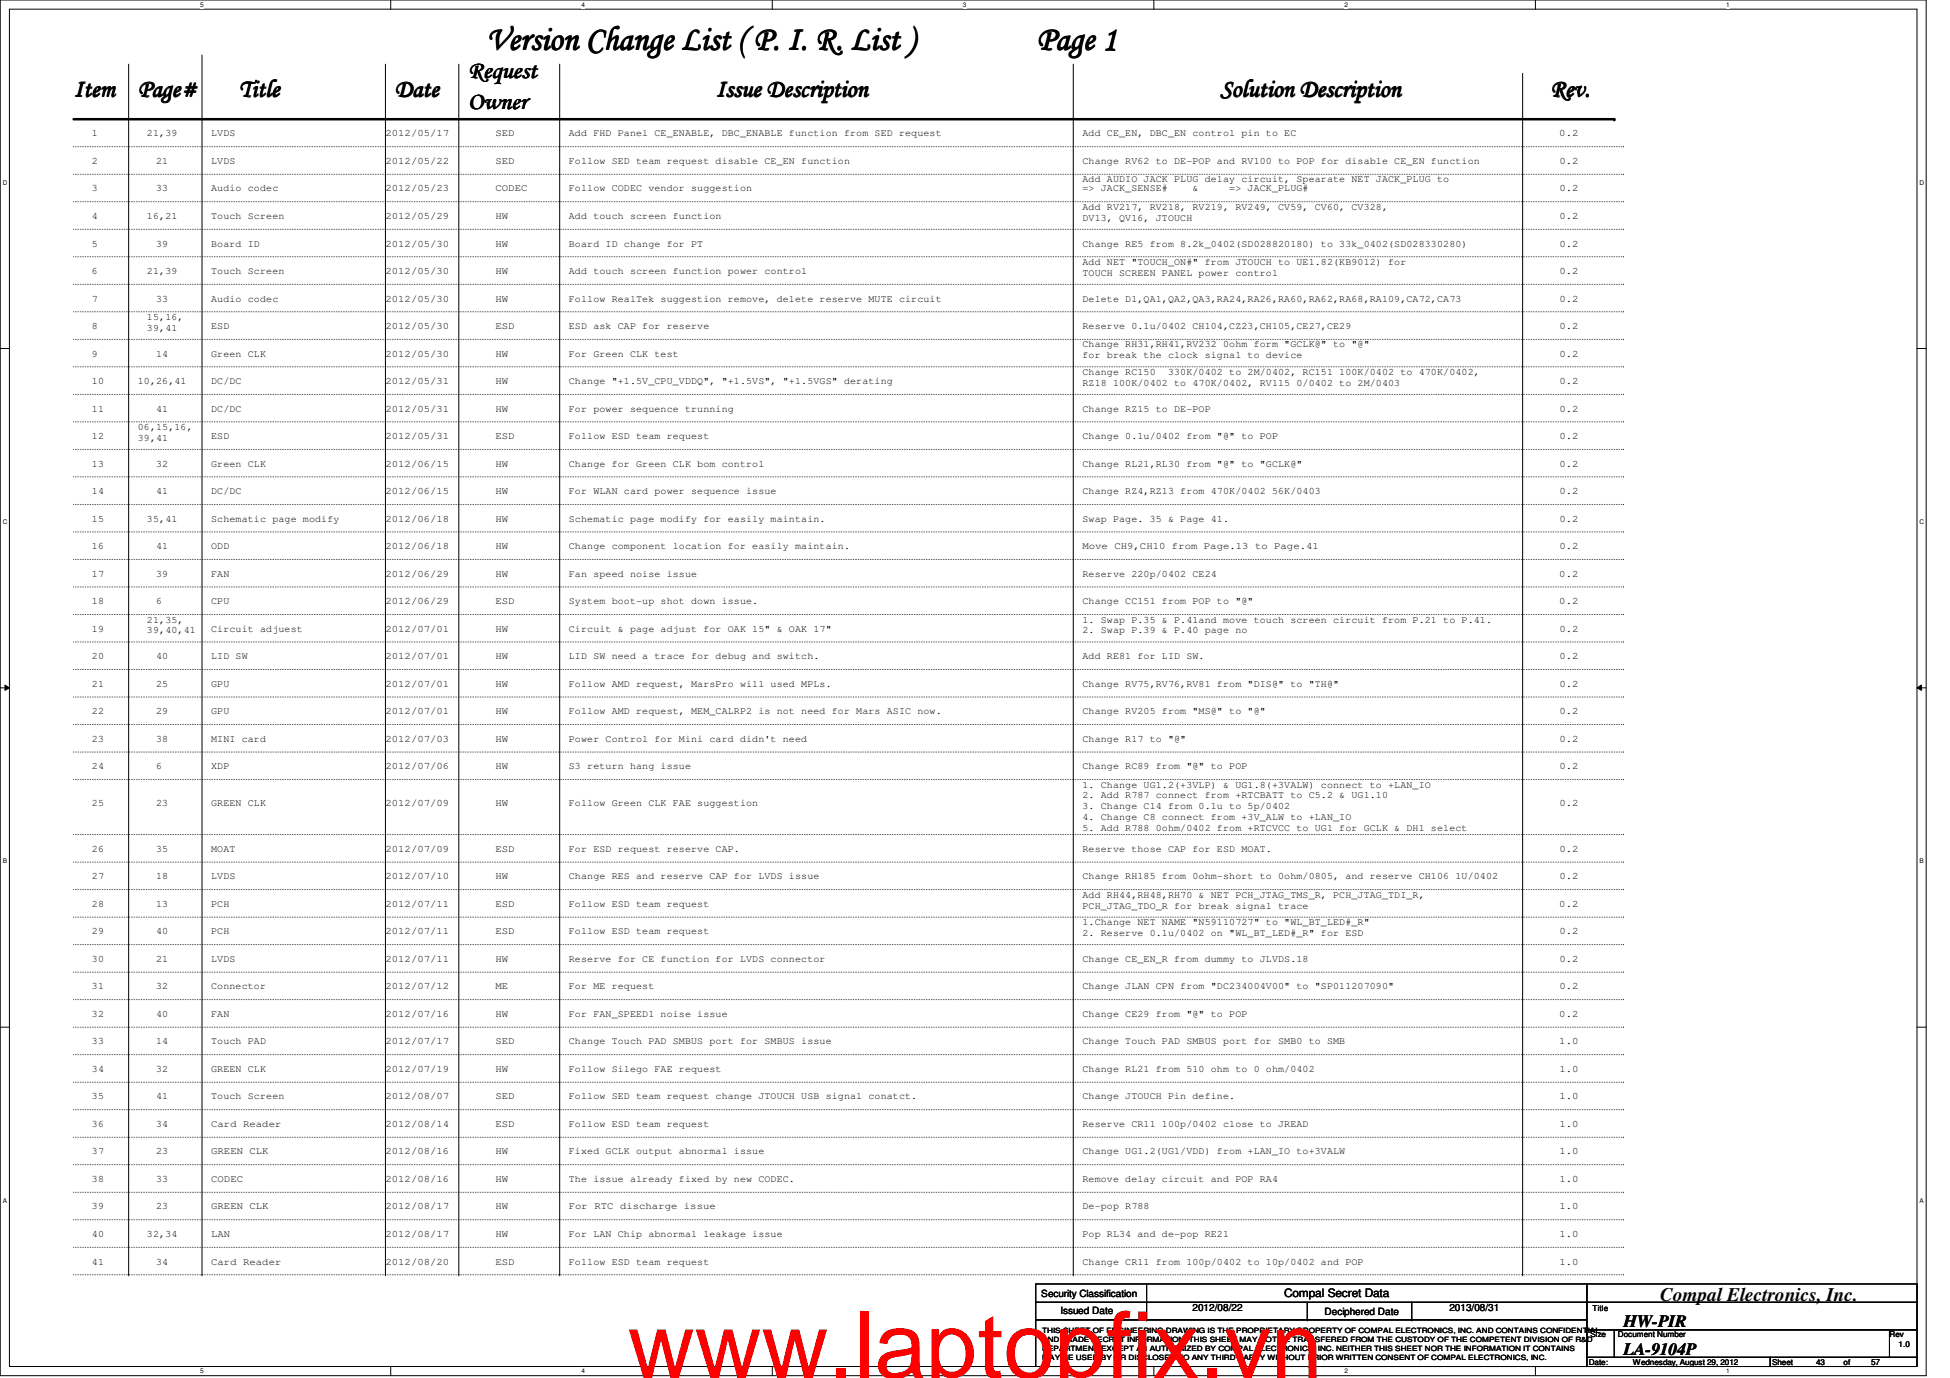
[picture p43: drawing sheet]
<svg xmlns="http://www.w3.org/2000/svg" width="297mm" height="210mm" viewBox="0 0 297 210" stroke-linecap="round" stroke-linejoin="round" font-family="sans-serif">
<defs><g id="words">
<text font-size="14.1" fill="#f00" x="95.6" y="209.9">www.laptopfix.vn</text>
<g font-size="5.2">
<text x="74.2" y="7.5">Version Change List ( P. I. R. List )</text>
<text x="157.9" y="7.6">Page 1</text>
</g>
<g font-size="3.8">
<text x="71.3" y="11.9">Request</text>
<text x="11.2" y="14.7">Item</text>
<text x="21" y="14.7">Page#</text>
<text x="36.4" y="14.7">Title</text>
<text x="60.1" y="14.7">Date</text>
<text x="71.3" y="16.7">Owner</text>
<text x="109.1" y="14.6">Issue Description</text>
<text x="185.9" y="14.6">Solution Description</text>
<text x="236.1" y="14.7">Rev.</text>
</g>
<text font-size="2.9" x="252.9" y="198.2">Compal Electronics, Inc.</text>
<g font-size="2.6">
<text x="247.3" y="202.1">HW-PIR</text>
<text x="247.3" y="206.3">LA-9104P</text>
</g>
<text font-size="1.8" x="195.6" y="197.6">Compal Secret Data</text>
<g font-size="1.5">
<text x="14" y="20.8">1</text>
<text x="22.4" y="20.8">21,39</text>
<text x="32.2" y="20.8">LVDS</text>
<text x="58.7" y="20.8">2012/05/17</text>
<text x="75.5" y="20.8">SED</text>
<text x="86.7" y="20.8">Add FHD Panel CE_ENABLE, DBC_ENABLE function from SED request</text>
<text x="164.9" y="20.8">Add CE_EN, DBC_EN control pin to EC</text>
<text x="237.5" y="20.8">0.2</text>
<text x="14" y="25">2</text>
<text x="14" y="29.2">3</text>
<text x="23.8" y="25">21</text>
<text x="23.8" y="29.2">33</text>
<text x="32.2" y="25">LVDS</text>
<text x="32.2" y="29.2">Audio codec</text>
<text x="58.7" y="25">2012/05/22</text>
<text x="58.7" y="29.2">2012/05/23</text>
<text x="75.5" y="25">SED</text>
<text x="75.5" y="29.2">CODEC</text>
<text x="86.7" y="29.2">Follow CODEC vendor suggestion</text>
<text x="86.7" y="25">Follow SED team request disable CE_EN function</text>
<text x="164.9" y="25">Change RV62 to DE-POP and RV100 to POP for disable CE_EN function</text>
<text x="164.9" y="27.8">Add AUDIO JACK PLUG delay circuit, Spearate NET JACK_PLUG to</text>
<text x="164.9" y="29.2">=&gt; JACK_SENSE#</text>
<text x="181.7" y="29.2">&amp;</text>
<text x="187.2" y="29.2">=&gt; JACK_PLUG#</text>
<text x="237.5" y="25">0.2</text>
<text x="237.5" y="29.2">0.2</text>
<text x="14" y="33.4">4</text>
<text x="22.4" y="33.4">16,21</text>
<text x="32.2" y="33.4">Touch Screen</text>
<text x="58.7" y="33.4">2012/05/29</text>
<text x="75.5" y="33.4">HW</text>
<text x="86.7" y="33.4">Add touch screen function</text>
<text x="164.9" y="32">Add RV217, RV218, RV219, RV249, CV59, CV60, CV328,</text>
<text x="164.9" y="33.6">DV13, QV16, JTOUCH</text>
<text x="237.5" y="33.4">0.2</text>
<text x="14" y="37.5">5</text>
<text x="14" y="41.7">6</text>
<text x="22.4" y="41.7">21,39</text>
<text x="23.8" y="37.5">39</text>
<text x="32.2" y="41.7">Touch Screen</text>
<text x="32.2" y="37.5">Board ID</text>
<text x="58.7" y="37.5">2012/05/30</text>
<text x="58.7" y="41.7">2012/05/30</text>
<text x="75.5" y="37.5">HW</text>
<text x="75.5" y="41.7">HW</text>
<text x="86.7" y="37.5">Board ID change for PT</text>
<text x="86.7" y="41.7">Add touch screen function power control</text>
<text x="164.9" y="37.5">Change RE5 from 8.2k_0402(SD028820180) to 33k_0402(SD028330280)</text>
<text x="164.9" y="40.3">Add NET &quot;TOUCH_ON#&quot; from JTOUCH to UE1.82(KB9012) for</text>
<text x="164.9" y="42">TOUCH SCREEN PANEL power control</text>
<text x="237.5" y="37.5">0.2</text>
<text x="237.5" y="41.7">0.2</text>
<text x="14" y="45.9">7</text>
<text x="23.8" y="45.9">33</text>
<text x="32.2" y="45.9">Audio codec</text>
<text x="58.7" y="45.9">2012/05/30</text>
<text x="75.5" y="45.9">HW</text>
<text x="86.7" y="45.9">Follow RealTek suggestion remove, delete reserve MUTE circuit</text>
<text x="164.9" y="45.9">Delete D1,QA1,QA2,QA3,RA24,RA26,RA60,RA62,RA68,RA109,CA72,CA73</text>
<text x="237.5" y="45.9">0.2</text>
<text x="14" y="50.1">8</text>
<text x="22.4" y="48.7">15,16,</text>
<text x="22.4" y="50.4">39,41</text>
<text x="32.2" y="50.1">ESD</text>
<text x="58.7" y="50.1">2012/05/30</text>
<text x="75.5" y="50.1">ESD</text>
<text x="86.7" y="50.1">ESD ask CAP for reserve</text>
<text x="164.9" y="50.1">Reserve 0.1u/0402 CH104,CZ23,CH105,CE27,CE29</text>
<text x="164.9" y="52.9">Change RH31,RH41,RV232 0ohm form &quot;GCLK@&quot; to &quot;@&quot;</text>
<text x="237.5" y="50.1">0.2</text>
<text x="14" y="58.5">10</text>
<text x="14" y="54.3">9</text>
<text x="21" y="58.5">10,26,41</text>
<text x="23.8" y="54.3">14</text>
<text x="32.2" y="58.5">DC/DC</text>
<text x="32.2" y="54.3">Green CLK</text>
<text x="58.7" y="54.3">2012/05/30</text>
<text x="58.7" y="58.5">2012/05/31</text>
<text x="75.5" y="54.3">HW</text>
<text x="75.5" y="58.5">HW</text>
<text x="86.7" y="58.5">Change &quot;+1.5V_CPU_VDDQ&quot;, &quot;+1.5VS&quot;, &quot;+1.5VGS&quot; derating</text>
<text x="86.7" y="54.3">For Green CLK test</text>
<text x="164.9" y="54.6">for break the clock signal to device</text>
<text x="164.9" y="57.1">Change RC150</text>
<text x="164.9" y="58.8">RZ18 100K/0402 to 470K/0402, RV115 0/0402 to 2M/0403</text>
<text x="177.9" y="57.1">330K/0402 to 2M/0402, RC151 100K/0402 to 470K/0402,</text>
<text x="237.5" y="54.3">0.2</text>
<text x="237.5" y="58.5">0.2</text>
<text x="14" y="62.7">11</text>
<text x="21" y="65.5">06,15,16,</text>
<text x="23.8" y="62.7">41</text>
<text x="32.2" y="62.7">DC/DC</text>
<text x="58.7" y="62.7">2012/05/31</text>
<text x="75.5" y="62.7">HW</text>
<text x="86.7" y="62.7">For power sequence trunning</text>
<text x="164.9" y="62.7">Change RZ15 to DE-POP</text>
<text x="237.5" y="62.7">0.2</text>
<text x="14" y="66.9">12</text>
<text x="14" y="71.1">13</text>
<text x="21" y="67.1">39,41</text>
<text x="23.8" y="71.1">32</text>
<text x="32.2" y="71.1">Green CLK</text>
<text x="32.2" y="66.9">ESD</text>
<text x="58.7" y="66.9">2012/05/31</text>
<text x="58.7" y="71.1">2012/06/15</text>
<text x="75.5" y="71.1">HW</text>
<text x="75.5" y="66.9">ESD</text>
<text x="86.7" y="71.1">Change for Green CLK bom control</text>
<text x="86.7" y="66.9">Follow ESD team request</text>
<text x="164.9" y="66.9">Change 0.1u/0402 from &quot;@&quot; to POP</text>
<text x="164.9" y="71.1">Change RL21,RL30 from &quot;@&quot; to &quot;GCLK@&quot;</text>
<text x="237.5" y="66.9">0.2</text>
<text x="237.5" y="71.1">0.2</text>
<text x="14" y="75.3">14</text>
<text x="23.8" y="75.3">41</text>
<text x="32.2" y="75.3">DC/DC</text>
<text x="58.7" y="75.3">2012/06/15</text>
<text x="75.5" y="75.3">HW</text>
<text x="86.7" y="75.3">For WLAN card power sequence issue</text>
<text x="164.9" y="75.3">Change RZ4,RZ13 from 470K/0402 56K/0403</text>
<text x="237.5" y="75.3">0.2</text>
<text x="14" y="83.7">16</text>
<text x="14" y="79.5">15</text>
<text x="22.4" y="79.5">35,41</text>
<text x="23.8" y="83.7">41</text>
<text x="32.2" y="83.7">ODD</text>
<text x="32.2" y="79.5">Schematic page modify</text>
<text x="58.7" y="79.5">2012/06/18</text>
<text x="58.7" y="83.7">2012/06/18</text>
<text x="75.5" y="83.7">HW</text>
<text x="75.5" y="79.5">HW</text>
<text x="86.7" y="79.5">Schematic page modify for easily maintain.</text>
<text x="86.7" y="83.7">Change component location for easily maintain.</text>
<text x="164.9" y="83.7">Move CH9,CH10 from Page.13 to Page.41</text>
<text x="164.9" y="79.5">Swap Page. 35 &amp; Page 41.</text>
<text x="237.5" y="79.5">0.2</text>
<text x="237.5" y="83.7">0.2</text>
<text x="14" y="87.8">17</text>
<text x="23.8" y="87.8">39</text>
<text x="32.2" y="87.8">FAN</text>
<text x="58.7" y="87.8">2012/06/29</text>
<text x="75.5" y="87.8">HW</text>
<text x="86.7" y="87.8">Fan speed noise issue</text>
<text x="164.9" y="87.8">Reserve 220p/0402 CE24</text>
<text x="237.5" y="87.8">0.2</text>
<text x="14" y="92">18</text>
<text x="22.4" y="94.8">21,35,</text>
<text x="23.8" y="92">6</text>
<text x="32.2" y="92">CPU</text>
<text x="58.7" y="92">2012/06/29</text>
<text x="75.5" y="92">ESD</text>
<text x="86.7" y="92">System boot-up shot down issue.</text>
<text x="164.9" y="92">Change CC151 from POP to &quot;@&quot;</text>
<text x="164.9" y="94.8">1. Swap P.35 &amp; P.41and move touch screen circuit from P.21 to P.41.</text>
<text x="237.5" y="92">0.2</text>
<text x="14" y="96.2">19</text>
<text x="14" y="100.4">20</text>
<text x="22.4" y="96.5">39,40,41</text>
<text x="23.8" y="100.4">40</text>
<text x="32.2" y="96.2">Circuit adjuest</text>
<text x="32.2" y="100.4">LID SW</text>
<text x="58.7" y="96.2">2012/07/01</text>
<text x="58.7" y="100.4">2012/07/01</text>
<text x="75.5" y="96.2">HW</text>
<text x="75.5" y="100.4">HW</text>
<text x="86.7" y="100.4">LID SW need a trace for debug and switch.</text>
<text x="86.7" y="96.2">Circuit &amp; page adjust for OAK 15&quot; &amp; OAK 17&quot;</text>
<text x="164.9" y="96.5">2. Swap P.39 &amp; P.40 page no</text>
<text x="164.9" y="100.4">Add RE81 for LID SW.</text>
<text x="237.5" y="96.2">0.2</text>
<text x="237.5" y="100.4">0.2</text>
<text x="14" y="104.6">21</text>
<text x="23.8" y="104.6">25</text>
<text x="32.2" y="104.6">GPU</text>
<text x="58.7" y="104.6">2012/07/01</text>
<text x="75.5" y="104.6">HW</text>
<text x="86.7" y="104.6">Follow AMD request, MarsPro will used MPLs.</text>
<text x="164.9" y="104.6">Change RV75,RV76,RV81 from &quot;DIS@&quot; to &quot;TH@&quot;</text>
<text x="237.5" y="104.6">0.2</text>
<text x="14" y="108.8">22</text>
<text x="14" y="113">23</text>
<text x="23.8" y="108.8">29</text>
<text x="23.8" y="113">38</text>
<text x="32.2" y="108.8">GPU</text>
<text x="32.2" y="113">MINI card</text>
<text x="58.7" y="113">2012/07/03</text>
<text x="58.7" y="108.8">2012/07/01</text>
<text x="75.5" y="113">HW</text>
<text x="75.5" y="108.8">HW</text>
<text x="86.7" y="108.8">Follow AMD request, MEM_CALRP2 is not need for Mars ASIC now.</text>
<text x="86.7" y="113">Power Control for Mini card didn't need</text>
<text x="164.9" y="108.8">Change RV205 from &quot;MS@&quot; to &quot;@&quot;</text>
<text x="164.9" y="113">Change R17 to &quot;@&quot;</text>
<text x="237.5" y="108.8">0.2</text>
<text x="237.5" y="113">0.2</text>
<text x="14" y="117.2">24</text>
<text x="23.8" y="117.2">6</text>
<text x="32.2" y="117.2">XDP</text>
<text x="58.7" y="117.2">2012/07/06</text>
<text x="75.5" y="117.2">HW</text>
<text x="86.7" y="117.2">S3 return hang issue</text>
<text x="164.9" y="117.2">Change RC89 from &quot;@&quot; to POP</text>
<text x="164.9" y="120">1. Change UG1.2(+3VLP) &amp; UG1.8(+3VALW) connect to +LAN_IO</text>
<text x="237.5" y="117.2">0.2</text>
<text x="14" y="122.8">25</text>
<text x="23.8" y="122.8">23</text>
<text x="32.2" y="122.8">GREEN CLK</text>
<text x="58.7" y="122.8">2012/07/09</text>
<text x="75.5" y="122.8">HW</text>
<text x="86.7" y="122.8">Follow Green CLK FAE suggestion</text>
<text x="164.9" y="121.6">2. Add R787 connect from +RTCBATT to C5.2 &amp; UG1.10</text>
<text x="164.9" y="123.3">3. Change C14 from 0.1u to 5p/0402</text>
<text x="164.9" y="124.9">4. Change C8 connect from +3V_ALW to +LAN_IO</text>
<text x="237.5" y="122.8">0.2</text>
<text x="14" y="129.8">26</text>
<text x="23.8" y="129.8">35</text>
<text x="32.2" y="129.8">MOAT</text>
<text x="58.7" y="129.8">2012/07/09</text>
<text x="75.5" y="129.8">ESD</text>
<text x="86.7" y="129.8">For ESD request reserve CAP.</text>
<text x="164.9" y="126.6">5. Add R788 0ohm/0402 from +RTCVCC to UG1 for GCLK &amp; DH1 select</text>
<text x="164.9" y="129.8">Reserve those CAP for ESD MOAT.</text>
<text x="237.5" y="129.8">0.2</text>
<text x="14" y="133.9">27</text>
<text x="23.8" y="133.9">18</text>
<text x="32.2" y="133.9">LVDS</text>
<text x="58.7" y="133.9">2012/07/10</text>
<text x="75.5" y="133.9">HW</text>
<text x="86.7" y="133.9">Change RES and reserve CAP for LVDS issue</text>
<text x="164.9" y="133.9">Change RH185 from 0ohm-short to 0ohm/0805, and reserve CH106 1U/0402</text>
<text x="164.9" y="136.7">Add RH44,RH48,RH70 &amp; NET PCH_JTAG_TMS_R, PCH_JTAG_TDI_R,</text>
<text x="237.5" y="133.9">0.2</text>
<text x="14" y="138.1">28</text>
<text x="14" y="142.3">29</text>
<text x="23.8" y="138.1">13</text>
<text x="23.8" y="142.3">40</text>
<text x="32.2" y="138.1">PCH</text>
<text x="32.2" y="142.3">PCH</text>
<text x="58.7" y="138.1">2012/07/11</text>
<text x="58.7" y="142.3">2012/07/11</text>
<text x="75.5" y="138.1">ESD</text>
<text x="75.5" y="142.3">ESD</text>
<text x="86.7" y="138.1">Follow ESD team request</text>
<text x="86.7" y="142.3">Follow ESD team request</text>
<text x="164.9" y="138.4">PCH_JTAG_TDO_R for break signal trace</text>
<text x="164.9" y="140.9">1.Change NET NAME &quot;N59110727&quot; to &quot;WL_BT_LED#_R&quot;</text>
<text x="164.9" y="142.6">2. Reserve 0.1u/0402 on &quot;WL_BT_LED#_R&quot; for ESD</text>
<text x="237.5" y="138.1">0.2</text>
<text x="237.5" y="142.3">0.2</text>
<text x="14" y="146.5">30</text>
<text x="23.8" y="146.5">21</text>
<text x="32.2" y="146.5">LVDS</text>
<text x="58.7" y="146.5">2012/07/11</text>
<text x="75.5" y="146.5">HW</text>
<text x="86.7" y="146.5">Reserve for CE function for LVDS connector</text>
<text x="164.9" y="146.5">Change CE_EN_R from dummy to JLVDS.18</text>
<text x="237.5" y="146.5">0.2</text>
<text x="14" y="154.9">32</text>
<text x="14" y="150.7">31</text>
<text x="23.8" y="150.7">32</text>
<text x="23.8" y="154.9">40</text>
<text x="32.2" y="154.9">FAN</text>
<text x="32.2" y="150.7">Connector</text>
<text x="58.7" y="154.9">2012/07/16</text>
<text x="58.7" y="150.7">2012/07/12</text>
<text x="75.5" y="154.9">HW</text>
<text x="75.5" y="150.7">ME</text>
<text x="86.7" y="154.9">For FAN_SPEED1 noise issue</text>
<text x="86.7" y="150.7">For ME request</text>
<text x="164.9" y="154.9">Change CE29 from &quot;@&quot; to POP</text>
<text x="164.9" y="150.7">Change JLAN CPN from &quot;DC234004V00&quot; to &quot;SP011207090&quot;</text>
<text x="237.5" y="154.9">0.2</text>
<text x="237.5" y="150.7">0.2</text>
<text x="14" y="159.1">33</text>
<text x="23.8" y="159.1">14</text>
<text x="32.2" y="159.1">Touch PAD</text>
<text x="58.7" y="159.1">2012/07/17</text>
<text x="75.5" y="159.1">SED</text>
<text x="86.7" y="159.1">Change Touch PAD SMBUS port for SMBUS issue</text>
<text x="164.9" y="159.1">Change Touch PAD SMBUS port for SMB0 to SMB</text>
<text x="237.5" y="159.1">1.0</text>
<text x="14" y="163.3">34</text>
<text x="14" y="167.5">35</text>
<text x="23.8" y="163.3">32</text>
<text x="23.8" y="167.5">41</text>
<text x="32.2" y="163.3">GREEN CLK</text>
<text x="32.2" y="167.5">Touch Screen</text>
<text x="58.7" y="163.3">2012/07/19</text>
<text x="58.7" y="167.5">2012/08/07</text>
<text x="75.5" y="167.5">SED</text>
<text x="75.5" y="163.3">HW</text>
<text x="86.7" y="163.3">Follow Silego FAE request</text>
<text x="86.7" y="167.5">Follow SED team request change JTOUCH USB signal conatct.</text>
<text x="164.9" y="163.3">Change RL21 from 510 ohm to 0 ohm/0402</text>
<text x="164.9" y="167.5">Change JTOUCH Pin define.</text>
<text x="237.5" y="163.3">1.0</text>
<text x="237.5" y="167.5">1.0</text>
<text x="14" y="171.7">36</text>
<text x="23.8" y="171.7">34</text>
<text x="32.2" y="171.7">Card Reader</text>
<text x="58.7" y="171.7">2012/08/14</text>
<text x="75.5" y="171.7">ESD</text>
<text x="86.7" y="171.7">Follow ESD team request</text>
<text x="164.9" y="171.7">Reserve CR11 100p/0402 close to JREAD</text>
<text x="237.5" y="171.7">1.0</text>
<text x="14" y="175.9">37</text>
<text x="23.8" y="175.9">23</text>
<text x="32.2" y="175.9">GREEN CLK</text>
<text x="58.7" y="175.9">2012/08/16</text>
<text x="75.5" y="175.9">HW</text>
<text x="86.7" y="175.9">Fixed GCLK output abnormal issue</text>
<text x="164.9" y="175.9">Change UG1.2(UG1/VDD) from +LAN_IO to+3VALW</text>
<text x="237.5" y="175.9">1.0</text>
<text x="14" y="184.2">39</text>
<text x="14" y="180">38</text>
<text x="23.8" y="180">33</text>
<text x="23.8" y="184.2">23</text>
<text x="32.2" y="184.2">GREEN CLK</text>
<text x="32.2" y="180">CODEC</text>
<text x="58.7" y="180">2012/08/16</text>
<text x="58.7" y="184.2">2012/08/17</text>
<text x="75.5" y="184.2">HW</text>
<text x="75.5" y="180">HW</text>
<text x="86.7" y="184.2">For RTC discharge issue</text>
<text x="86.7" y="180">The issue already fixed by new CODEC.</text>
<text x="164.9" y="184.2">De-pop R788</text>
<text x="164.9" y="180">Remove delay circuit and POP RA4</text>
<text x="237.5" y="180">1.0</text>
<text x="237.5" y="184.2">1.0</text>
<text x="14" y="188.4">40</text>
<text x="22.4" y="188.4">32,34</text>
<text x="32.2" y="188.4">LAN</text>
<text x="58.7" y="188.4">2012/08/17</text>
<text x="75.5" y="188.4">HW</text>
<text x="86.7" y="188.4">For LAN Chip abnormal leakage issue</text>
<text x="164.9" y="188.4">Pop RL34 and de-pop RE21</text>
<text x="237.5" y="188.4">1.0</text>
<text x="14" y="192.6">41</text>
<text x="23.8" y="192.6">34</text>
<text x="32.2" y="192.6">Card Reader</text>
<text x="58.7" y="192.6">2012/08/20</text>
<text x="75.5" y="192.6">ESD</text>
<text x="86.7" y="192.6">Follow ESD team request</text>
<text x="158.6" y="197.5">Security Classification</text>
<text x="164.9" y="192.6">Change CR11 from 100p/0402 to 10p/0402 and POP</text>
<text x="237.5" y="192.6">1.0</text>
<text x="161.5" y="200.2">Issued Date</text>
<text x="181.6" y="199.8">2012/08/22</text>
<text x="201.8" y="200.3">Deciphered Date</text>
<text x="220.8" y="199.8">2013/08/31</text>
</g>
<g font-size="1.2">
<text x="242.3" y="203.7">Size</text>
<text x="242.6" y="199.6">Title</text>
<text x="246.5" y="203.7">Document Number</text>
<text x="287.8" y="203.7">Rev</text>
<text x="242" y="207.9">Date:</text>
<text x="248.7" y="207.9">Wednesday, August 29, 2012</text>
<text x="270" y="207.9">Sheet</text>
<text x="276.6" y="207.9">43</text>
<text x="280.8" y="207.9">of</text>
<text x="285" y="207.9">57</text>
<text x="289.2" y="205.1">1.0</text>
</g>
<g font-size="1.1">
<text x="158.7" y="203.1">THIS SHEET OF ENGINEERING DRAWING IS THE PROPRIETARY PROPERTY OF COMPAL ELECTRONICS, INC. AND CONTAINS CONFIDENTIAL</text>
<text x="158.8" y="204.4">AND TRADE SECRET INFORMATION. THIS SHEET MAY NOT BE TRANSFERED FROM THE CUSTODY OF THE COMPETENT DIVISION OF R&amp;D</text>
<text x="158.8" y="205.8">DEPARTMENT EXCEPT AS AUTHORIZED BY COMPAL ELECTRONICS, INC. NEITHER THIS SHEET NOR THE INFORMATION IT CONTAINS</text>
<text x="158.8" y="207.1">MAY BE USED BY OR DISCLOSED TO ANY THIRD PARTY WITHOUT PRIOR WRITTEN CONSENT OF COMPAL ELECTRONICS, INC.</text>
</g>
<g font-size="1">
<text x="30.5" y="1.1">5</text>
<text x="88.6" y="1.1">4</text>
<text x="146.7" y="1.1">3</text>
<text x="204.8" y="1.1">2</text>
<text x="262.9" y="1.1">1</text>
<text x=".4" y="28.1">D</text>
<text x="292.4" y="28.1">D</text>
<text x=".4" y="79.8">C</text>
<text x="292.4" y="79.8">C</text>
<text x=".4" y="131.5">B</text>
<text x="292.4" y="131.5">B</text>
<text x=".4" y="183.2">A</text>
<text x="292.4" y="183.2">A</text>
<text x="30.5" y="209.2">5</text>
<text x="88.6" y="209.2">4</text>
<text x="146.7" y="209.2">3</text>
<text x="204.8" y="209.2">2</text>
<text x="262.9" y="209.2">1</text>
</g>
</g></defs>
<path d="M0 0h293.4v209.5h-293.4zM1.4 1.4h290.6v206.8h-290.6z" fill="none" stroke="#000" stroke-width=".15"/>
<g fill="#fff">
<path d="M30.5 .2h.5v1.1h-.5z"/>
<path d="M30.5 208.3h.5v1.1h-.5z"/>
</g>
<path d="M59.5 0v1.4M59.5 208.2v1.3" fill="none" stroke="#000" stroke-width=".15"/>
<g fill="#fff">
<path d="M88.6 .2h.5v1.1h-.5z"/>
<path d="M88.6 208.3h.5v1.1h-.5z"/>
</g>
<path d="M117.6 0v1.4M117.6 208.2v1.3" fill="none" stroke="#000" stroke-width=".15"/>
<g fill="#fff">
<path d="M146.7 .2h.5v1.1h-.5z"/>
<path d="M146.7 208.3h.5v1.1h-.5z"/>
</g>
<path d="M175.8 0v1.4M175.8 208.2v1.3" fill="none" stroke="#000" stroke-width=".15"/>
<g fill="#fff">
<path d="M204.8 .2h.6v1.1h-.6z"/>
<path d="M204.8 208.3h.6v1.1h-.6z"/>
</g>
<path d="M233.9 0v1.4M233.9 208.2v1.3" fill="none" stroke="#000" stroke-width=".15"/>
<g fill="#fff">
<path d="M262.9 .2h.6v1.1h-.6z"/>
<path d="M262.9 208.3h.6v1.1h-.6z"/>
<path d="M.4 27.2h.7v1.1h-.7z"/>
<path d="M292.4 27.2h.7v1.1h-.7z"/>
<path d="M.4 78.9h.7v1.1h-.7z"/>
<path d="M292.4 78.9h.7v1.1h-.7z"/>
</g>
<path d="M0 53.1h1.4M292 53.1h1.4" fill="none" stroke="#000" stroke-width=".15"/>
<g fill="#fff">
<path d="M.4 130.6h.7v1.1h-.7z"/>
<path d="M292.4 130.6h.6v1.1h-.6z"/>
</g>
<path d="M0 104.8h1.4M.8 104.4l.6 .4-.6 .4zM292 104.8l.7-.4v.8zM292 104.8h1.4" fill="none" stroke="#000" stroke-width=".15"/>
<path d="M.8 104.4l.6 .4-.6 .4zM292 104.8l.7-.4v.8z" fill="#000"/>
<g fill="#fff">
<path d="M.4 182.3h.7v1.1h-.7z"/>
<path d="M292.4 182.3h.6v1.1h-.6z"/>
</g>
<g fill="none" stroke="#000" stroke-width=".15">
<path d="M19.6 9.8v184.4M30.8 8.4v185.8M58.7 9.8v184.4M69.9 9.8v184.4M85.3 9.8v184.4M163.5 9.8v184.4M231.9 11.2v183M0 156.5h1.4M292 156.5h1.4M19.6 194.2h.1M30.8 194.2h.1M58.7 194.2h.1"/>
<path d="M69.9 194.2h.1M85.3 194.2h.1M157.8 195.6h83.9v2.8h-83.9zM157.8 198.4h83.9v2.6h-83.9zM163.5 194.2h.1M174.7 198.4h.1M174.7 195.6v5.4M199.1 198.4v2.6M215 198.4v2.6M231.9 194.2h.1M241.7 195.6h50.3v2.8h-50.3zM241.7 198.4h50.3v4.2h-50.3z"/>
<path d="M157.8 201h83.9v7.2h-83.9zM174.7 201h.1M199.1 201h.1M215 201h.1M241.7 202.6h4.2v4.2h-4.2zM241.7 206.8h28v1.4h-28zM245.9 202.6h41.9v4.2h-41.9zM269.7 206.8h22.3v1.4h-22.3zM287.8 202.6h4.2v4.2h-4.2z"/>
</g>
<g fill="none" stroke="#000" stroke-width=".15" stroke-dasharray="0 .3">
<path d="M11.2 34.9h236.1M11.2 39.1h236.1M11.2 22.4h236.1M11.2 26.5h236.1M11.2 30.7h236.1M247.3 34.9h.1M247.3 39.1h.1M247.3 22.4h.1M247.3 26.5h.1M247.3 30.7h.1M11.2 43.3h236.1M11.2 47.5h236.1"/>
<path d="M11.2 51.7h236.1M11.2 55.9h236.1M247.3 43.3h.1M247.3 47.5h.1M247.3 51.7h.1M247.3 55.9h.1M11.2 60.1h236.1M11.2 68.5h236.1M11.2 72.6h236.1M11.2 76.8h236.1M11.2 64.3h236.1M247.3 60.1h.1"/>
<path d="M247.3 68.5h.1M247.3 72.6h.1M247.3 76.8h.1M247.3 64.3h.1M11.2 81h236.1M11.2 85.2h236.1M11.2 89.4h236.1M11.2 93.6h236.1M11.2 97.8h236.1M247.3 81h.1M247.3 85.2h.1M247.3 89.4h.1"/>
<path d="M247.3 93.6h.1M247.3 97.8h.1M11.2 102h236.1M11.2 106.2h236.1M11.2 110.4h236.1M11.2 114.6h236.1M11.2 118.7h236.1M247.3 102h.1M247.3 106.2h.1M247.3 110.4h.1M247.3 114.6h.1M247.3 118.7h.1"/>
<path d="M11.2 127.1h236.1M11.2 131.3h236.1M11.2 135.5h236.1M11.2 139.7h236.1M247.3 127.1h.1M247.3 131.3h.1M247.3 135.5h.1M247.3 139.7h.1M11.2 148.1h236.1M11.2 143.9h236.1M11.2 152.3h236.1M11.2 156.5h236.1"/>
<path d="M247.3 148.1h.1M247.3 143.9h.1M247.3 152.3h.1M247.3 156.5h.1M11.2 169h236.1M11.2 160.7h236.1M11.2 164.8h236.1M11.2 173.2h236.1M11.2 177.4h236.1M247.3 169h.1M247.3 160.7h.1M247.3 164.8h.1"/>
<path d="M247.3 173.2h.1M247.3 177.4h.1M11.2 185.8h236.1M11.2 181.6h236.1M11.2 190h236.1M11.2 194.2h236.1M247.3 185.8h.1M247.3 181.6h.1M247.3 190h.1M247.3 194.2h.1"/>
</g>
<path d="M11.2 18.2h234.7" fill="none" stroke="#000" stroke-width=".38"/>
<circle cx="245.9" cy="18.2" r=".19" fill="#000"/>
<use href="#words"/>
</svg>
